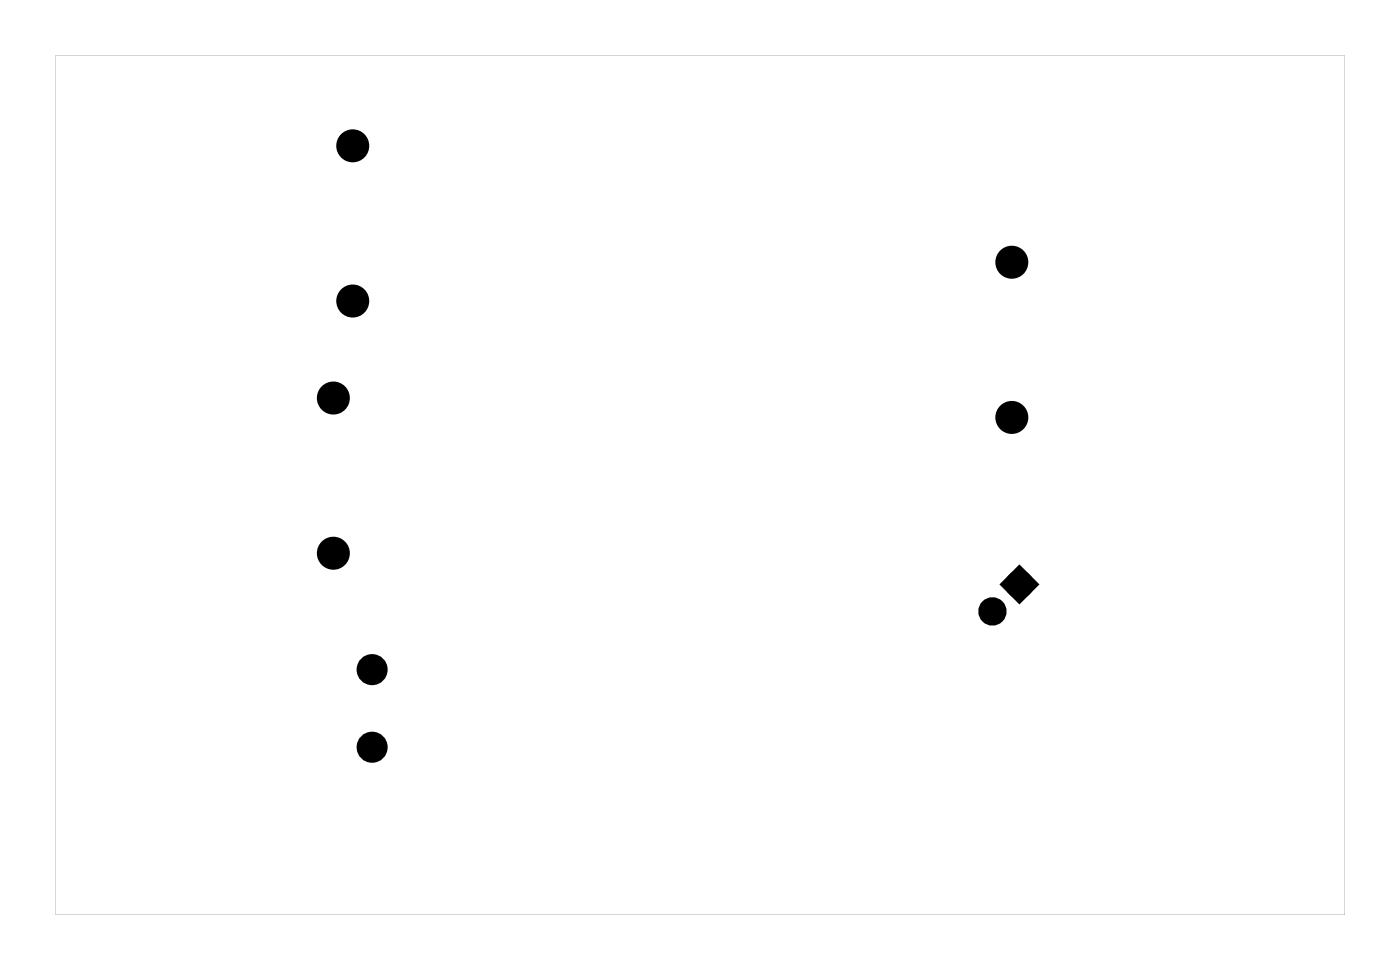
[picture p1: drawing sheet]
<svg xmlns="http://www.w3.org/2000/svg" width="92mm" height="63mm" viewBox="0 0 92 63" stroke-linecap="round" stroke-linejoin="round" font-family="sans-serif">
<g fill="#000">
<path d="M66.8 37.4l.8 .9-.8 .8-.9-.8z"/>
<path d="M3.6 3.6h84.5v56.3h-84.5zM3.6 3.6v56.3h84.5v-56.3z"/>
</g>
<g fill="#000">
<circle cx="23.1" cy="19.7" r=".7"/>
<circle cx="23.1" cy="9.5" r=".7"/>
<circle cx="66.3" cy="17.2" r=".7"/>
<circle cx="21.8" cy="36.2" r=".7"/>
<circle cx="21.8" cy="26.1" r=".7"/>
<circle cx="66.3" cy="27.3" r=".7"/>
<circle cx="66.8" cy="38.3" r=".6"/>
<circle cx="24.4" cy="43.8" r=".64"/>
<circle cx="24.4" cy="48.9" r=".64"/>
<circle cx="65" cy="40" r=".6"/>
</g>
<g fill="none" stroke="#000" stroke-width=".65" stroke-linecap="butt">
<path d="M66.8 37.4l.8 .9-.8 .8-.9-.8z"/>
<circle cx="66.8" cy="38.3" r=".6"/>
<circle cx="65" cy="40" r=".6"/>
</g>
<g fill="none" stroke="#000" stroke-width=".76" stroke-linecap="butt">
<circle cx="23.1" cy="9.5" r=".7"/>
<circle cx="23.1" cy="19.7" r=".7"/>
<circle cx="66.3" cy="17.2" r=".7"/>
<circle cx="21.8" cy="26.1" r=".7"/>
<circle cx="21.8" cy="36.2" r=".7"/>
<circle cx="66.3" cy="27.3" r=".7"/>
<circle cx="24.4" cy="48.9" r=".64"/>
<circle cx="24.4" cy="43.8" r=".64"/>
</g>
</svg>
